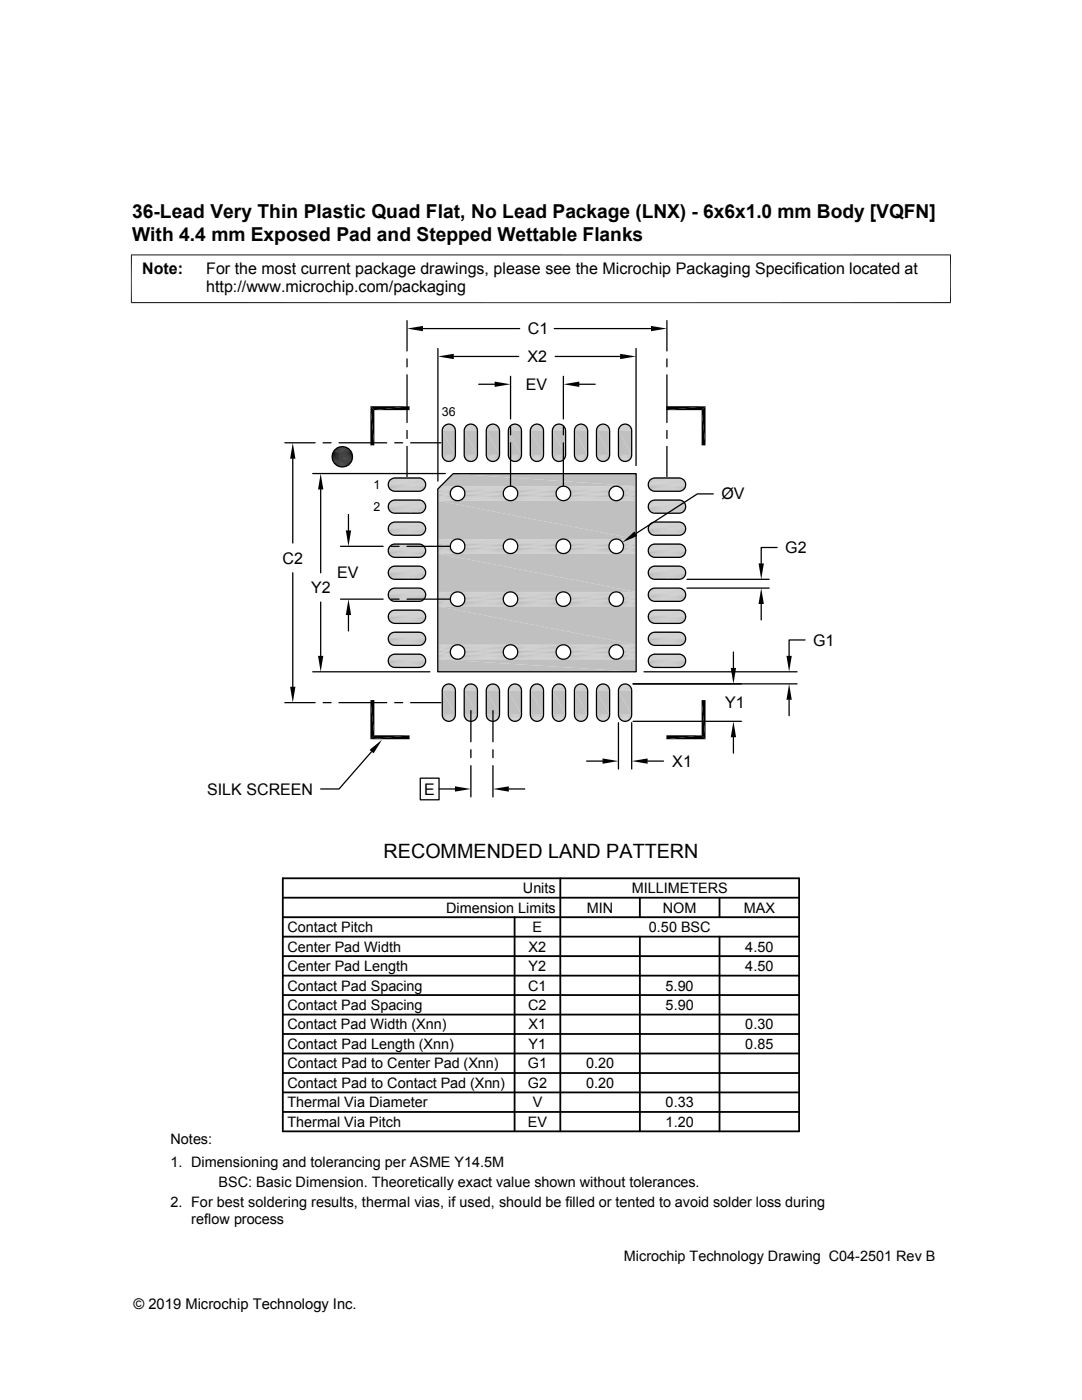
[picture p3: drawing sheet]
<svg xmlns="http://www.w3.org/2000/svg" width="216mm" height="279mm" viewBox="0 0 216 279" stroke-linecap="round" stroke-linejoin="round" font-family="sans-serif">
<defs><g id="words">
<text font-size="3.9" x="76.5" y="171.1">RECOMMENDED LAND PATTERN</text>
<g font-size="3.8">
<text x="26.4" y="43.5">36-Lead Very Thin Plastic Quad Flat, No Lead Package (LNX) - 6x6x1.0 mm Body [VQFN]</text>
<text x="26.4" y="48">With 4.4 mm Exposed Pad and Stepped Wettable Flanks</text>
</g>
<g font-size="3.2">
<text x="28.4" y="54.6">Note:</text>
<text x="41.1" y="58.3">http://www.microchip.com/packaging</text>
<text x="41.1" y="54.6">For the most current package drawings, please see the Microchip Packaging Specification located at</text>
<text x="105.3" y="66.7">C1</text>
<text x="104.9" y="77.8">EV</text>
<text x="105.3" y="72.3">X2</text>
<text x="144" y="99.7">ØV</text>
<text x="56.4" y="112.5">C2</text>
<text x="156.7" y="110.4">G2</text>
<text x="62.1" y="118.4">Y2</text>
<text x="67.3" y="115.4">EV</text>
<text x="162.2" y="128.8">G1</text>
<text x="144.7" y="141.4">Y1</text>
<text x="134.2" y="153">X1</text>
<text x="41.3" y="158.6">SILK SCREEN</text>
<text x="84.6" y="158.6">E</text>
</g>
<g font-size="2.9">
<text x="104.3" y="178.2">Units</text>
<text x="126" y="178.2">MILLIMETERS</text>
<text x="89" y="182.1">Dimension Limits</text>
<text x="117.1" y="182.1">MIN</text>
<text x="132.3" y="182.1">NOM</text>
<text x="148.4" y="182.1">MAX</text>
<text x="57.3" y="189.9">Center Pad Width</text>
<text x="57.3" y="186">Contact Pitch</text>
<text x="105.5" y="189.9">X2</text>
<text x="106.3" y="186">E</text>
<text x="129.5" y="186">0.50 BSC</text>
<text x="148.7" y="189.9">4.50</text>
<text x="57.3" y="193.8">Center Pad Length</text>
<text x="57.3" y="197.7">Contact Pad Spacing</text>
<text x="105.4" y="197.7">C1</text>
<text x="105.5" y="193.8">Y2</text>
<text x="132.8" y="197.7">5.90</text>
<text x="148.7" y="193.8">4.50</text>
<text x="57.3" y="201.6">Contact Pad Spacing</text>
<text x="105.4" y="201.6">C2</text>
<text x="132.8" y="201.6">5.90</text>
<text x="57.3" y="209.3">Contact Pad Length (Xnn)</text>
<text x="57.3" y="205.4">Contact Pad Width (Xnn)</text>
<text x="105.5" y="209.3">Y1</text>
<text x="105.5" y="205.4">X1</text>
<text x="148.7" y="209.3">0.85</text>
<text x="148.7" y="205.4">0.30</text>
<text x="57.3" y="213.2">Contact Pad to Center Pad (Xnn)</text>
<text x="105.3" y="213.2">G1</text>
<text x="116.9" y="213.2">0.20</text>
<text x="57.3" y="217.1">Contact Pad to Contact Pad (Xnn)</text>
<text x="57.3" y="221">Thermal Via Diameter</text>
<text x="105.3" y="217.1">G2</text>
<text x="106.3" y="221">V</text>
<text x="116.9" y="217.1">0.20</text>
<text x="132.8" y="221">0.33</text>
<text x="57.3" y="224.9">Thermal Via Pitch</text>
<text x="105.3" y="224.9">EV</text>
<text x="132.8" y="224.9">1.20</text>
<text x="34" y="228.3">Notes:</text>
<text x="34" y="232.9">1. Dimensioning and tolerancing per ASME Y14.5M</text>
<text x="43.6" y="236.9">BSC: Basic Dimension. Theoretically exact value shown without tolerances.</text>
<text x="34" y="241">2. For best soldering results, thermal vias, if used, should be filled or tented to avoid solder loss during</text>
<text x="38.1" y="244.3">reflow process</text>
<text x="124.5" y="251.7">Microchip Technology Drawing C04-2501 Rev B</text>
<text x="26.6" y="261.3">© 2019 Microchip Technology Inc.</text>
</g>
<g font-size="2.5">
<text x="88.2" y="83">36</text>
<text x="74.5" y="97.6">1</text>
<text x="74.5" y="102">2</text>
</g>
</g></defs>
<g fill="#c0c0c0">
<path d="M89.3 84.6h.5z"/>
<path d="M93.7 84.6h.5z"/>
<path d="M98.1 84.6h.5z"/>
<path d="M102.5 84.6h.5z"/>
<path d="M106.9 84.6h.4z"/>
<path d="M111.3 84.6h.5z"/>
<path d="M115.7 84.6h.5z"/>
<path d="M120.1 84.6h.5z"/>
<path d="M124.5 84.6h.4z"/>
<path d="M106.9 84.6l.5 .1z"/>
<path d="M124.3 84.7h.9z"/>
<path d="M124.5 84.6l.7 .1z"/>
<path d="M119.9 84.7h.9z"/>
<path d="M120.1 84.6l.7 .1z"/>
<path d="M115.5 84.7h.9z"/>
<path d="M115.7 84.6l.7 .1z"/>
<path d="M111.1 84.7h.9z"/>
<path d="M111.3 84.6l.7 .1z"/>
<path d="M106.7 84.7h.9z"/>
<path d="M106.9 84.7h.7z"/>
<path d="M102.3 84.7h.9z"/>
<path d="M102.5 84.6l.7 .1z"/>
<path d="M97.9 84.7h.9z"/>
<path d="M98.1 84.6l.7 .1z"/>
<path d="M93.5 84.7h.9z"/>
<path d="M93.7 84.6l.7 .1z"/>
<path d="M89.1 84.7h.9z"/>
<path d="M89.3 84.6l.7 .1z"/>
<path d="M106.6 84.7h1.1z"/>
<path d="M106.7 84.7h1z"/>
<path d="M124.1 84.8l.2-.1 1.1 .1z"/>
<path d="M124.3 84.7l1.1 .1z"/>
<path d="M119.7 84.8l.2-.1 1.1 .1z"/>
<path d="M119.9 84.7l1.1 .1z"/>
<path d="M115.3 84.8l.2-.1 1.1 .1z"/>
<path d="M115.5 84.7l1.1 .1z"/>
<path d="M110.9 84.8l.2-.1 1.1 .1z"/>
<path d="M111.1 84.7l1.1 .1z"/>
<path d="M106.5 84.8h1.3z"/>
<path d="M106.6 84.7l1.2 .1z"/>
<path d="M102.1 84.8l.2-.1 1.1 .1z"/>
<path d="M102.3 84.7l1.1 .1z"/>
<path d="M97.7 84.8l.2-.1 1.1 .1z"/>
<path d="M97.9 84.7l1.1 .1z"/>
<path d="M93.3 84.8l.2-.1 1.1 .1z"/>
<path d="M93.5 84.7l1.1 .1z"/>
<path d="M88.9 84.8l.2-.1 1.1 .1z"/>
<path d="M89.1 84.7l1.1 .1z"/>
<path d="M106.4 84.9h1.5z"/>
<path d="M106.5 84.8l1.4 .1z"/>
<path d="M123.9 84.9l.2-.1 1.5 .1z"/>
<path d="M124.1 84.8h1.3l.2 .1z"/>
<path d="M119.5 84.9l.2-.1 1.5 .1z"/>
<path d="M119.7 84.8h1.3l.2 .1z"/>
<path d="M115.1 84.9l.2-.1 1.5 .1z"/>
<path d="M115.3 84.8h1.3l.2 .1z"/>
<path d="M110.7 84.9l.2-.1 1.5 .1z"/>
<path d="M110.9 84.8h1.3l.2 .1z"/>
<path d="M106.3 84.9h1.7z"/>
<path d="M106.4 84.9h1.6z"/>
<path d="M101.9 84.9l.2-.1 1.5 .1z"/>
<path d="M102.1 84.8h1.3l.2 .1z"/>
<path d="M97.5 84.9l.2-.1 1.5 .1z"/>
<path d="M97.7 84.8h1.3l.2 .1z"/>
<path d="M93.1 84.9l.2-.1 1.5 .1z"/>
<path d="M93.3 84.8h1.3l.2 .1z"/>
<path d="M88.7 84.9l.2-.1 1.5 .1z"/>
<path d="M88.9 84.8h1.3l.2 .1z"/>
<path d="M106.3 84.9l1.8 .1h-1.9z"/>
<path d="M106.3 84.9l1.8 .1z"/>
</g>
<path d="M123.7 85h2" fill="none" stroke="#c0c0c0" stroke-width=".2"/>
<path d="M123.9 84.9h1.7l.1 .2z" fill="#c0c0c0"/>
<path d="M119.3 85h2" fill="none" stroke="#c0c0c0" stroke-width=".2"/>
<path d="M119.5 84.9h1.7l.1 .2z" fill="#c0c0c0"/>
<path d="M114.9 85h2" fill="none" stroke="#c0c0c0" stroke-width=".2"/>
<path d="M115.1 84.9h1.7l.1 .2z" fill="#c0c0c0"/>
<path d="M110.5 85h2" fill="none" stroke="#c0c0c0" stroke-width=".2"/>
<path d="M110.7 84.9h1.7l.1 .2z" fill="#c0c0c0"/>
<path d="M106.1 85.1h2" fill="none" stroke="#c0c0c0" stroke-width=".2"/>
<path d="M106.2 85l1.9 .1z" fill="#c0c0c0"/>
<path d="M101.7 85h2.1" fill="none" stroke="#c0c0c0" stroke-width=".2"/>
<path d="M101.9 84.9h1.7l.2 .2z" fill="#c0c0c0"/>
<path d="M97.3 85h2.1" fill="none" stroke="#c0c0c0" stroke-width=".2"/>
<path d="M97.5 84.9h1.7l.2 .2z" fill="#c0c0c0"/>
<path d="M92.9 85h2.1" fill="none" stroke="#c0c0c0" stroke-width=".2"/>
<path d="M93.1 84.9h1.7l.2 .2z" fill="#c0c0c0"/>
<path d="M88.5 85h2.1" fill="none" stroke="#c0c0c0" stroke-width=".2"/>
<path d="M88.7 84.9h1.7l.2 .2z" fill="#c0c0c0"/>
<g fill="none" stroke="#c0c0c0" stroke-width=".2">
<path d="M88.3 85.4h2.5M88.4 85.2h2.3M92.7 85.4h2.5M92.8 85.2h2.3M97.1 85.4h2.5M97.2 85.2h2.3M101.5 85.4h2.5M101.6 85.2h2.3M105.8 85.7h2.6M105.9 85.5h2.5M105.9 85.4h2.5M106 85.3h2.3"/>
<path d="M106 85.2h2.2M110.3 85.4h2.5M110.4 85.2h2.3M114.7 85.4h2.5M114.8 85.2h2.3M119.1 85.4h2.5M119.2 85.2h2.3M123.5 85.4h2.5M123.6 85.2h2.3"/>
</g>
<path d="M105.9 85.6h2.5" fill="none" stroke="#c0c0c0" stroke-width=".21"/>
<g fill="none" stroke="#c0c0c0" stroke-width=".23">
<path d="M88.2 85.8h2.7M88.2 85.6h2.6M92.6 85.8h2.7M92.6 85.6h2.6M97 85.8h2.7M97 85.6h2.7M101.4 85.8h2.7M101.5 85.6h2.5M105.8 85.8h2.7M110.2 85.8h2.7M110.2 85.6h2.6M114.6 85.8h2.7"/>
<path d="M114.6 85.6h2.6M119 85.8h2.6M119 85.6h2.6M123.4 85.8h2.6M123.4 85.6h2.6"/>
</g>
<g fill="#c0c0c0">
<path d="M123.4 86l2.6 4.8h-2.6z"/>
<path d="M123.4 86h2.6v4.8z"/>
<path d="M119 86l2.6 4.8h-2.6z"/>
<path d="M119 86h2.6v4.8z"/>
<path d="M114.6 86l2.7 4.8h-2.7z"/>
<path d="M114.6 86h2.7v4.8z"/>
<path d="M110.2 86l2.7 4.8h-2.7z"/>
<path d="M110.2 86h2.7v4.8z"/>
<path d="M105.8 86l2.7 4.8h-2.7z"/>
<path d="M105.8 86h2.7v4.8z"/>
<path d="M101.4 86l2.7 4.8h-2.7z"/>
<path d="M101.4 86h2.7v4.8z"/>
<path d="M97 86l2.7 4.8h-2.7z"/>
<path d="M97 86h2.7v4.8z"/>
<path d="M92.6 86l2.7 4.8h-2.7z"/>
<path d="M92.6 86h2.7v4.8z"/>
<path d="M88.2 86l2.7 4.8h-2.7z"/>
<path d="M88.2 86h2.7v4.8z"/>
</g>
<path d="M88.2 90.9h2.7M92.6 90.9h2.7M97 90.9h2.7M101.4 90.9h2.7M105.8 90.9h2.7M110.2 90.9h2.7M114.6 90.9h2.7M119 90.9h2.6M123.4 90.9h2.6" fill="none" stroke="#c0c0c0" stroke-width=".23"/>
<g fill="none" stroke="#c0c0c0" stroke-width=".2">
<path d="M88.4 91.5h2.3M92.8 91.5h2.3M97.2 91.5h2.3M101.6 91.5h2.3M105.8 91h2.6M105.9 91.1h2.5M105.9 91.3h2.5M105.9 91.4h2.5M106 91.5h2.3M106 91.6h2.2M110.4 91.5h2.3M114.8 91.5h2.3"/>
<path d="M119.2 91.5h2.3M123.6 91.5h2.3"/>
</g>
<g fill="none" stroke="#c0c0c0" stroke-width=".21">
<path d="M88.2 91.1h2.6M88.3 91.3h2.5M92.6 91.1h2.6M92.7 91.3h2.5M97 91.1h2.7M97.1 91.3h2.5M101.5 91.1h2.5M101.5 91.3h2.5M110.2 91.1h2.6M110.3 91.3h2.5M114.6 91.1h2.6M114.7 91.3h2.5"/>
<path d="M119 91.1h2.6M119.1 91.3h2.5M123.4 91.1h2.6M123.5 91.3h2.5"/>
</g>
<path d="M106.1 91.6l2 .1z" fill="#c0c0c0"/>
<path d="M106.1 91.7h2" fill="none" stroke="#c0c0c0" stroke-width=".2"/>
<path d="M123.7 91.6l1.9 .2h-1.7z" fill="#c0c0c0"/>
<path d="M123.7 91.7h2" fill="none" stroke="#c0c0c0" stroke-width=".2"/>
<path d="M119.3 91.6l1.9 .2h-1.7z" fill="#c0c0c0"/>
<path d="M119.3 91.7h2" fill="none" stroke="#c0c0c0" stroke-width=".2"/>
<path d="M114.9 91.6l1.9 .2h-1.7z" fill="#c0c0c0"/>
<path d="M114.9 91.7h2" fill="none" stroke="#c0c0c0" stroke-width=".2"/>
<path d="M110.5 91.6l1.9 .2h-1.7z" fill="#c0c0c0"/>
<path d="M110.5 91.7h2" fill="none" stroke="#c0c0c0" stroke-width=".2"/>
<g fill="#c0c0c0">
<path d="M106.2 91.7l1.8 .1z"/>
<path d="M106.2 91.7h1.9z"/>
<path d="M101.7 91.6l1.9 .2h-1.7z"/>
</g>
<path d="M101.7 91.7h2.1" fill="none" stroke="#c0c0c0" stroke-width=".2"/>
<path d="M97.3 91.6l1.9 .2h-1.7z" fill="#c0c0c0"/>
<path d="M97.3 91.7h2.1" fill="none" stroke="#c0c0c0" stroke-width=".2"/>
<path d="M92.9 91.6l1.9 .2h-1.7z" fill="#c0c0c0"/>
<path d="M92.9 91.7h2.1" fill="none" stroke="#c0c0c0" stroke-width=".2"/>
<path d="M88.5 91.6l1.9 .2h-1.7z" fill="#c0c0c0"/>
<path d="M88.5 91.7h2.1" fill="none" stroke="#c0c0c0" stroke-width=".2"/>
<g fill="#c0c0c0">
<path d="M106.3 91.8l1.6 .1z"/>
<path d="M106.3 91.8h1.7z"/>
<path d="M123.9 91.8l1.5 .1h-1.3z"/>
<path d="M123.9 91.8h1.7l-.2 .1z"/>
<path d="M119.5 91.8l1.5 .1h-1.3z"/>
<path d="M119.5 91.8h1.7l-.2 .1z"/>
<path d="M115.1 91.8l1.5 .1h-1.3z"/>
<path d="M115.1 91.8h1.7l-.2 .1z"/>
<path d="M110.7 91.8l1.5 .1h-1.3z"/>
<path d="M110.7 91.8h1.7l-.2 .1z"/>
<path d="M106.4 91.9h1.4z"/>
<path d="M106.4 91.9h1.5z"/>
<path d="M101.9 91.8l1.5 .1h-1.3z"/>
<path d="M101.9 91.8h1.7l-.2 .1z"/>
<path d="M97.5 91.8l1.5 .1h-1.3z"/>
<path d="M97.5 91.8h1.7l-.2 .1z"/>
<path d="M93.1 91.8l1.5 .1h-1.3z"/>
<path d="M93.1 91.8h1.7l-.2 .1z"/>
<path d="M88.7 91.8l1.5 .1h-1.3z"/>
<path d="M88.7 91.8h1.7l-.2 .1z"/>
<path d="M106.5 91.9l1.2 .1z"/>
<path d="M106.5 91.9h1.3z"/>
<path d="M124.1 91.9l1.1 .1z"/>
<path d="M124.1 91.9h1.3l-.2 .1z"/>
<path d="M119.7 91.9l1.1 .1z"/>
<path d="M119.7 91.9h1.3l-.2 .1z"/>
<path d="M115.3 91.9l1.1 .1z"/>
<path d="M115.3 91.9h1.3l-.2 .1z"/>
<path d="M110.9 91.9l1.1 .1z"/>
<path d="M110.9 91.9h1.3l-.2 .1z"/>
<path d="M106.6 92h1z"/>
<path d="M106.6 92h1.1z"/>
<path d="M102.1 91.9l1.1 .1z"/>
<path d="M102.1 91.9h1.3l-.2 .1z"/>
<path d="M97.7 91.9l1.1 .1z"/>
<path d="M97.7 91.9h1.3l-.2 .1z"/>
<path d="M93.3 91.9l1.1 .1z"/>
<path d="M93.3 91.9h1.3l-.2 .1z"/>
<path d="M88.9 91.9l1.1 .1z"/>
<path d="M88.9 91.9h1.3l-.2 .1z"/>
<path d="M106.7 92l.7 .1z"/>
<path d="M106.7 92h.9z"/>
<path d="M89.3 92.1h.5z"/>
<path d="M93.7 92.1h.5z"/>
<path d="M98.1 92.1h.5z"/>
<path d="M102.5 92.1h.5z"/>
<path d="M106.9 92.1h.4z"/>
<path d="M111.3 92.1h.5z"/>
<path d="M115.7 92.1h.5z"/>
<path d="M120.1 92.1h.5z"/>
<path d="M124.5 92.1h.4z"/>
<path d="M124.3 92l.6 .1z"/>
<path d="M124.3 92h.9z"/>
<path d="M119.9 92l.7 .1z"/>
<path d="M119.9 92h.9z"/>
<path d="M115.5 92l.7 .1z"/>
<path d="M115.5 92h.9z"/>
<path d="M111.1 92l.7 .1z"/>
<path d="M111.1 92h.9z"/>
<path d="M106.9 92.1h.5z"/>
<path d="M102.3 92l.7 .1z"/>
<path d="M102.3 92h.9z"/>
<path d="M97.9 92l.7 .1z"/>
<path d="M97.9 92h.9z"/>
<path d="M93.5 92l.7 .1z"/>
<path d="M93.5 92h.9z"/>
<path d="M89.1 92l.7 .1z"/>
<path d="M89.1 92h.9z"/>
</g>
<g fill="none" stroke="#c0c0c0" stroke-width=".2">
<path d="M77.5 96.4h7.4M77.5 96.5h7.4M77.6 96.2h7.3M77.6 96.1h7.2M77.6 96h7.2M77.6 97.5h7.2M77.7 95.9h7M77.8 97.7h6.8M77.8 95.8h6.8M77.9 95.7h6.6M77.9 97.8h6.6M78 95.6h6.3"/>
<path d="M78 100h6.3M78.1 95.5h6.2M78.1 99.9h6.2M78.1 97.9h6.2M78.3 95.5h5.8M78.3 98h5.8M78.3 99.9h5.8M78.5 99.8h5.4M78.5 98h5.3M129.4 96.4h7.4M129.4 96.5h7.4M129.4 96.2h7.3"/>
<path d="M129.5 96.1h7.2M129.5 96h7.2M129.5 97.5h7.2M129.6 95.9h7M129.6 97.7h6.9M129.7 95.8h6.8M129.7 95.7h6.7M129.8 95.7h6.6M129.8 97.8h6.6M129.9 95.6h6.3M129.9 100h6.3M130 97.9h6.2"/>
<path d="M130 95.5h6.2M130 99.9h6.2M130.2 95.5h5.8M130.2 98h5.8M130.2 99.9h5.8M130.4 99.8h5.3M130.4 98h5.3M77.5 100.8h7.4M77.5 109.5h7.4M77.5 114h7.4M77.5 118.3h7.4M77.5 100.9h7.4"/>
<path d="M77.5 105.3h7.4M77.5 109.7h7.4M77.5 114.1h7.4M77.5 118.4h7.4M77.6 100.6h7.3M77.6 105h7.3M77.6 109.4h7.3M77.6 113.8h7.3M77.6 118.2h7.3M77.6 100.5h7.2M77.6 104.9h7.2M77.6 109.3h7.2"/>
<path d="M77.6 113.7h7.2M77.6 118.1h7.2M77.6 100.4h7.2M77.6 104.8h7.2M77.6 109.2h7.2M77.6 113.6h7.2M77.6 118h7.2M77.6 101.9h7.2M77.6 106.3h7.2M77.6 110.7h7.2M77.6 115.1h7.2M77.6 119.5h7.2"/>
<path d="M77.7 100.3h7M77.7 104.7h7M77.7 109.1h7M77.7 113.5h7M77.7 117.9h7M77.8 102h6.8M77.8 106.4h6.8M77.8 110.8h6.8M77.8 115.2h6.8M77.8 119.6h6.8M77.8 100.2h6.8M77.8 104.6h6.8"/>
<path d="M77.8 109h6.8M77.8 113.4h6.8M77.8 117.8h6.8M77.9 100.1h6.6M77.9 104.5h6.6M77.9 108.9h6.6M77.9 113.3h6.6M77.9 117.7h6.6M77.9 102.2h6.6M77.9 106.6h6.6M77.9 111h6.6M77.9 115.4h6.6"/>
<path d="M77.9 119.8h6.6M77.9 113.2h6.6M77.9 117.6h6.6M78 104.4h6.3M78 108.8h6.3M78 113.2h6.3M78 117.6h6.3M78.1 104.3h6.2M78.1 108.7h6.2M78.1 113.1h6.2M78.1 117.5h6.2M78.1 102.3h6.2"/>
<path d="M78.1 106.7h6.2M78.1 111.1h6.2M78.1 115.5h6.2M78.1 119.9h6.2M78.3 104.3h5.8M78.3 113.1h5.8M78.3 117.5h5.8M78.3 102.4h5.8M78.3 106.8h5.8M78.3 111.2h5.8M78.3 115.6h5.8M78.3 120h5.8"/>
<path d="M78.3 108.6h5.8M78.3 117.4h5.8M78.5 104.2h5.4M78.5 108.6h5.4M78.5 113h5.4M78.5 117.4h5.4M78.5 102.4h5.3M78.5 106.8h5.3M78.5 111.2h5.3M129.4 100.8h7.4M129.4 109.5h7.4M129.4 114h7.4"/>
<path d="M129.4 118.3h7.4M129.4 100.9h7.4M129.4 105.3h7.4M129.4 109.7h7.4M129.4 114.1h7.4M129.4 118.4h7.4M129.4 100.6h7.3M129.4 105h7.3M129.4 109.4h7.3M129.4 113.8h7.3M129.4 118.2h7.3M129.5 100.5h7.2"/>
<path d="M129.5 104.9h7.2M129.5 109.3h7.2M129.5 113.7h7.2M129.5 118.1h7.2M129.5 100.4h7.2M129.5 104.8h7.2M129.5 109.2h7.2M129.5 113.6h7.2M129.5 118h7.2M129.5 101.9h7.2M129.5 106.3h7.2M129.5 110.7h7.2"/>
<path d="M129.5 115.1h7.2M129.5 119.5h7.2M129.6 100.3h7M129.6 104.7h7M129.6 109.1h7M129.6 113.5h7M129.6 117.9h7M129.6 102h6.9M129.6 106.4h6.9M129.6 110.8h6.9M129.6 115.2h6.9M129.6 119.6h6.9"/>
<path d="M129.7 100.2h6.8M129.7 104.6h6.8M129.7 109h6.8M129.7 113.4h6.8M129.7 117.8h6.8M129.7 100.1h6.7M129.7 104.5h6.7M129.7 108.9h6.7M129.7 113.3h6.7M129.7 117.7h6.7M129.8 100.1h6.6M129.8 104.5h6.6"/>
<path d="M129.8 108.9h6.6M129.8 113.2h6.6M129.8 117.6h6.6M129.8 102.2h6.6M129.8 106.6h6.6M129.8 111h6.6M129.8 115.4h6.6M129.8 119.8h6.6M129.9 104.4h6.3M129.9 108.8h6.3M129.9 113.2h6.3M129.9 117.6h6.3"/>
<path d="M130 102.3h6.2M130 106.7h6.2M130 111.1h6.2M130 115.5h6.2M130 119.9h6.2M130 104.3h6.2M130 108.7h6.2M130 113.1h6.2M130 117.5h6.2M130.2 104.3h5.8M130.2 113.1h5.8M130.2 117.5h5.8"/>
<path d="M130.2 102.4h5.8M130.2 106.8h5.8M130.2 111.2h5.8M130.2 115.6h5.8M130.2 120h5.8M130.2 108.6h5.8M130.2 117.4h5.8M130.4 104.2h5.3M130.4 108.6h5.3M130.4 113h5.3M130.4 117.4h5.3M130.4 102.4h5.3"/>
<path d="M130.4 106.8h5.3M130.4 111.2h5.3M77.5 122.7h7.4M77.5 127.1h7.4M77.5 131.5h7.4M77.5 122.8h7.4M77.5 127.2h7.4M77.5 131.6h7.4M77.5 123.6h7.4M77.6 122.6h7.3M77.6 127h7.3M77.6 131.4h7.3"/>
<path d="M77.6 122.5h7.2M77.6 126.9h7.2M77.6 131.3h7.2M77.6 122.4h7.2M77.6 126.8h7.2M77.6 131.2h7.2M77.6 123.8h7.2M77.6 128.2h7.2M77.6 132.6h7.2M77.7 122.3h7M77.7 126.7h7M77.7 131.1h7"/>
<path d="M77.8 124h6.8M77.8 128.4h6.8M77.8 132.8h6.8M77.8 122.2h6.8M77.8 126.6h6.8M77.8 131h6.8M77.9 122.1h6.6M77.9 126.5h6.6M77.9 130.9h6.6M77.9 124.2h6.6M77.9 128.6h6.6M77.9 132.9h6.6"/>
<path d="M77.9 122h6.6M77.9 126.4h6.6M77.9 130.8h6.6M78 122h6.3M78 126.4h6.3M78 130.8h6.3M78.1 121.9h6.2M78.1 126.3h6.2M78.1 130.7h6.2M78.1 124.3h6.2M78.1 128.7h6.2M78.1 133.1h6.2"/>
<path d="M78.3 121.9h5.8M78.3 126.2h5.8M78.3 130.7h5.8M78.3 124.4h5.8M78.3 128.7h5.8M78.3 133.1h5.8M78.3 121.8h5.8M78.3 130.6h5.8M78.5 120h5.3M78.5 124.4h5.3M78.5 128.8h5.3M78.5 133.2h5.3"/>
<path d="M78.6 121.8h5.2M78.6 130.6h5.2M129.4 122.7h7.4M129.4 127.1h7.4M129.4 131.5h7.4M129.4 122.8h7.4M129.4 127.2h7.4M129.4 131.6h7.4M129.4 122.6h7.3M129.4 127h7.3M129.4 131.4h7.3M129.4 123.6h7.3"/>
<path d="M129.5 122.5h7.2M129.5 126.9h7.2M129.5 131.3h7.2M129.5 122.4h7.2M129.5 126.8h7.2M129.5 131.2h7.2M129.5 123.8h7.2M129.5 128.2h7.2M129.5 132.6h7.2M129.6 122.3h7M129.6 126.7h7M129.6 131.1h7"/>
<path d="M129.6 124h6.9M129.6 128.4h6.9M129.6 132.8h6.9M129.7 122.2h6.8M129.7 126.6h6.8M129.7 131h6.8M129.7 122.1h6.7M129.7 126.5h6.7M129.7 130.9h6.7M129.8 122h6.6M129.8 126.4h6.6M129.8 130.8h6.6"/>
<path d="M129.8 124.2h6.6M129.8 128.6h6.6M129.8 132.9h6.6M129.9 122h6.3M129.9 126.4h6.3M129.9 130.8h6.3M130 124.3h6.2M130 128.7h6.2M130 133.1h6.2M130 121.9h6.2M130 126.3h6.2M130 130.7h6.2"/>
<path d="M130.2 121.9h5.8M130.2 126.2h5.8M130.2 130.7h5.8M130.2 124.4h5.8M130.2 128.7h5.8M130.2 133.1h5.8M130.2 121.8h5.8M130.2 130.6h5.8M130.4 120h5.3M130.4 124.4h5.3M130.4 128.8h5.3M130.4 133.2h5.3"/>
<path d="M130.5 121.8h5.2M130.5 130.6h5.2"/>
</g>
<g fill="none" stroke="#c0c0c0" stroke-width=".21">
<path d="M77.5 96.6h7.4M77.5 97.3h7.4M129.3 96.6h7.5M129.4 97.3h7.3M77.5 109.8h7.4M77.5 118.8h7.4M77.5 105.2h7.4M77.5 101.5h7.4M77.5 105.9h7.4M77.5 114.6h7.4M77.5 101.7h7.4M77.5 106.1h7.4"/>
<path d="M77.5 110.5h7.4M77.5 114.9h7.4M77.5 119.3h7.4M129.3 109.8h7.5M129.3 118.8h7.5M129.4 105.2h7.4M129.4 101.5h7.4M129.4 105.9h7.4M129.4 114.6h7.4M129.4 101.7h7.3M129.4 106.1h7.3M129.4 110.5h7.3"/>
<path d="M129.4 114.9h7.3M129.4 119.3h7.3M77.5 132h7.4M77.5 127.8h7.4M77.5 128h7.4M77.5 132.4h7.4M129.3 132h7.5M129.4 127.8h7.4M129.4 128h7.3M129.4 132.4h7.3"/>
</g>
<g fill="none" stroke="#c0c0c0" stroke-width=".23">
<path d="M77.5 96.8h7.4M77.5 97.1h7.4M129.3 96.8h7.5M129.4 97.1h7.4M77.5 101h7.4M77.5 105.4h7.4M77.5 114.2h7.4M77.5 118.6h7.4M77.5 101.2h7.4M77.5 105.6h7.4M77.5 110h7.4M77.5 114.4h7.4"/>
<path d="M77.5 110.2h7.4M77.5 119h7.4M129.3 101h7.5M129.3 105.4h7.5M129.3 114.2h7.5M129.3 118.6h7.5M129.3 101.2h7.5M129.3 105.6h7.5M129.3 110h7.5M129.3 114.4h7.5M129.4 110.2h7.4M129.4 119h7.4"/>
<path d="M77.5 123h7.4M77.5 127.4h7.4M77.5 131.8h7.4M77.5 123.2h7.4M77.5 127.6h7.4M77.5 123.4h7.4M77.5 132.2h7.4M129.3 123h7.5M129.3 127.4h7.5M129.3 131.8h7.5M129.3 123.2h7.5M129.3 127.6h7.5"/>
<path d="M129.4 123.4h7.4M129.4 132.2h7.4"/>
</g>
<g fill="#c0c0c0">
<path d="M89.3 136.5h.4z"/>
<path d="M93.7 136.5h.4z"/>
<path d="M98.1 136.5h.5z"/>
<path d="M102.5 136.5h.5z"/>
<path d="M106.9 136.5h.4z"/>
<path d="M111.3 136.5h.4z"/>
<path d="M115.7 136.5h.4z"/>
<path d="M120.1 136.5h.4z"/>
<path d="M124.5 136.5h.4z"/>
<path d="M124.5 136.5h.5z"/>
<path d="M120.1 136.5h.5z"/>
<path d="M115.7 136.5h.5z"/>
<path d="M111.3 136.5h.5z"/>
<path d="M106.9 136.5h.5z"/>
<path d="M93.7 136.5h.5z"/>
<path d="M89.3 136.5h.5z"/>
<path d="M124.3 136.6h.9z"/>
<path d="M124.5 136.5l.7 .1z"/>
<path d="M119.9 136.6h.9z"/>
<path d="M120.1 136.5l.7 .1z"/>
<path d="M115.5 136.6h.9z"/>
<path d="M115.7 136.5l.7 .1z"/>
<path d="M111.1 136.6h.9z"/>
<path d="M111.3 136.5l.7 .1z"/>
<path d="M106.7 136.6h.9z"/>
<path d="M106.9 136.5l.7 .1z"/>
<path d="M102.3 136.6h.9z"/>
<path d="M102.5 136.5l.7 .1z"/>
<path d="M97.9 136.6h.9z"/>
<path d="M98.1 136.5l.7 .1z"/>
<path d="M93.5 136.6h.9z"/>
<path d="M93.7 136.5l.7 .1z"/>
<path d="M89.1 136.6h.9z"/>
<path d="M89.3 136.5l.7 .1z"/>
<path d="M124.2 136.6h1z"/>
<path d="M119.8 136.6h1z"/>
<path d="M115.4 136.6h1z"/>
<path d="M111 136.6h1z"/>
<path d="M106.6 136.6h1.1z"/>
<path d="M106.7 136.6h1z"/>
<path d="M102.3 136.6h1z"/>
<path d="M89 136.6h1.1z"/>
<path d="M89.1 136.6h1z"/>
<path d="M124.1 136.7h1.3z"/>
<path d="M124.2 136.6l1.2 .1z"/>
<path d="M119.7 136.7h1.3z"/>
<path d="M119.8 136.6l1.2 .1z"/>
<path d="M115.3 136.7h1.3z"/>
<path d="M115.4 136.6l1.2 .1z"/>
<path d="M110.9 136.7h1.3z"/>
<path d="M111 136.6l1.2 .1z"/>
<path d="M106.5 136.7h1.3z"/>
<path d="M106.6 136.6l1.2 .1z"/>
<path d="M102.1 136.7h1.3z"/>
<path d="M102.3 136.6l1.1 .1z"/>
<path d="M97.7 136.7h1.3z"/>
<path d="M97.9 136.6l1.1 .1z"/>
<path d="M93.3 136.7h1.3z"/>
<path d="M93.5 136.6l1.1 .1z"/>
<path d="M88.9 136.7h1.3z"/>
<path d="M89 136.6l1.2 .1z"/>
<path d="M124 136.7h1.5z"/>
<path d="M124.1 136.7h1.4z"/>
<path d="M119.6 136.7h1.5z"/>
<path d="M119.7 136.7h1.4z"/>
<path d="M115.2 136.7h1.5z"/>
<path d="M115.3 136.7h1.4z"/>
<path d="M110.8 136.7h1.5z"/>
<path d="M110.9 136.7h1.4z"/>
<path d="M106.4 136.7h1.5z"/>
<path d="M106.5 136.7h1.4z"/>
<path d="M102 136.7h1.5z"/>
<path d="M102.1 136.7h1.4z"/>
<path d="M97.6 136.7h1.5z"/>
<path d="M97.7 136.7h1.4z"/>
<path d="M93.2 136.7h1.5z"/>
<path d="M93.3 136.7h1.4z"/>
<path d="M88.8 136.7h1.5z"/>
<path d="M88.9 136.7h1.4z"/>
<path d="M123.9 136.8h1.7z"/>
<path d="M124 136.7l1.6 .1z"/>
<path d="M119.5 136.8h1.7z"/>
<path d="M119.6 136.7l1.6 .1z"/>
<path d="M115.1 136.8h1.7z"/>
<path d="M115.2 136.7l1.6 .1z"/>
<path d="M110.7 136.8h1.7z"/>
<path d="M110.8 136.7l1.6 .1z"/>
<path d="M106.3 136.8h1.7z"/>
<path d="M106.4 136.7l1.6 .1z"/>
<path d="M101.9 136.8h1.7z"/>
<path d="M102 136.7l1.6 .1z"/>
<path d="M97.5 136.8h1.7z"/>
<path d="M97.6 136.7l1.6 .1z"/>
<path d="M93.1 136.8h1.7z"/>
<path d="M93.2 136.7l1.6 .1z"/>
<path d="M88.7 136.8h1.7z"/>
<path d="M88.8 136.7l1.6 .1z"/>
<path d="M123.9 136.8l1.8 .1h-1.9z"/>
<path d="M123.9 136.8l1.8 .1z"/>
<path d="M119.5 136.8l1.8 .1h-1.9z"/>
<path d="M119.5 136.8l1.8 .1z"/>
<path d="M115.1 136.8l1.8 .1h-1.9z"/>
<path d="M115.1 136.8l1.8 .1z"/>
<path d="M110.7 136.8l1.8 .1h-1.9z"/>
<path d="M110.7 136.8l1.8 .1z"/>
<path d="M106.3 136.8l1.8 .1h-1.9z"/>
<path d="M106.3 136.8l1.8 .1z"/>
<path d="M101.9 136.8l1.8 .1h-1.9z"/>
<path d="M101.9 136.8l1.8 .1z"/>
<path d="M97.5 136.8l1.8 .1h-1.9z"/>
<path d="M97.5 136.8l1.8 .1z"/>
<path d="M93.1 136.8l1.8 .1h-1.9z"/>
<path d="M93.1 136.8l1.8 .1z"/>
<path d="M88.7 136.8l1.8 .1h-1.9z"/>
<path d="M88.7 136.8l1.8 .1z"/>
</g>
<path d="M123.7 136.9h2" fill="none" stroke="#c0c0c0" stroke-width=".2"/>
<path d="M123.8 136.9l1.9 .1z" fill="#c0c0c0"/>
<path d="M119.3 136.9h2" fill="none" stroke="#c0c0c0" stroke-width=".2"/>
<path d="M119.4 136.9l1.9 .1z" fill="#c0c0c0"/>
<path d="M114.9 136.9h2" fill="none" stroke="#c0c0c0" stroke-width=".2"/>
<path d="M115 136.9l1.9 .1z" fill="#c0c0c0"/>
<path d="M110.5 136.9h2" fill="none" stroke="#c0c0c0" stroke-width=".2"/>
<path d="M110.6 136.9l1.9 .1z" fill="#c0c0c0"/>
<path d="M106.1 136.9h2" fill="none" stroke="#c0c0c0" stroke-width=".2"/>
<path d="M106.2 136.9l1.9 .1z" fill="#c0c0c0"/>
<path d="M101.7 136.9h2" fill="none" stroke="#c0c0c0" stroke-width=".2"/>
<path d="M101.8 136.9l1.9 .1z" fill="#c0c0c0"/>
<path d="M97.3 136.9h2.1" fill="none" stroke="#c0c0c0" stroke-width=".2"/>
<path d="M97.4 136.9l2 .1z" fill="#c0c0c0"/>
<path d="M92.9 136.9h2.1" fill="none" stroke="#c0c0c0" stroke-width=".2"/>
<path d="M93 136.9l2 .1z" fill="#c0c0c0"/>
<path d="M88.5 136.9h2.1" fill="none" stroke="#c0c0c0" stroke-width=".2"/>
<path d="M88.6 136.9l2 .1z" fill="#c0c0c0"/>
<g fill="none" stroke="#c0c0c0" stroke-width=".2">
<path d="M88.2 137.6h2.6M88.3 137.5h2.5M88.3 137.3h2.5M88.3 137.2h2.5M88.4 137.1h2.3M88.5 137h2.2M92.6 137.6h2.6M92.7 137.5h2.5M92.7 137.3h2.5M92.7 137.2h2.5M92.8 137.1h2.3M92.9 137h2.1"/>
<path d="M97 137.5h2.6M97 137.6h2.7M97.1 137.3h2.5M97.1 137.2h2.5M97.2 137.1h2.3M97.3 137h2.1M101.5 137.6h2.5M101.5 137.5h2.5M101.5 137.3h2.5M101.5 137.2h2.5M101.6 137.1h2.3M101.6 137h2.2"/>
<path d="M105.8 137.6h2.6M105.9 137.5h2.5M105.9 137.3h2.5M105.9 137.2h2.5M106 137.1h2.3M106 137h2.2M110.2 137.5h2.6M110.2 137.6h2.6M110.3 137.3h2.5M110.3 137.2h2.5M110.4 137.1h2.3M110.4 137h2.2"/>
<path d="M114.6 137.6h2.6M114.6 137.5h2.6M114.7 137.3h2.5M114.7 137.2h2.5M114.8 137.1h2.3M114.9 137h2.1M119 137.5h2.6M119 137.6h2.6M119.1 137.3h2.5M119.1 137.2h2.4M119.2 137.1h2.3M119.2 137h2.2"/>
<path d="M123.4 137.6h2.6M123.4 137.5h2.6M123.5 137.3h2.5M123.5 137.2h2.4M123.6 137.1h2.3M123.6 137h2.2"/>
</g>
<path d="M88.2 137.7h2.7M92.6 137.7h2.7M97 137.7h2.7M101.4 137.7h2.7M105.8 137.7h2.7M110.2 137.7h2.7M114.6 137.7h2.7M119 137.7h2.6M123.4 137.7h2.6" fill="none" stroke="#c0c0c0" stroke-width=".23"/>
<g fill="#c0c0c0">
<path d="M123.4 137.8l2.6 4.8h-2.6z"/>
<path d="M123.4 137.8h2.6v4.8z"/>
<path d="M119 137.8l2.6 4.8h-2.6z"/>
<path d="M119 137.8h2.6v4.8z"/>
<path d="M114.6 137.8l2.7 4.8h-2.7z"/>
<path d="M114.6 137.8h2.7v4.8z"/>
<path d="M110.2 137.8l2.7 4.8h-2.7z"/>
<path d="M110.2 137.8h2.7v4.8z"/>
<path d="M105.8 137.8l2.7 4.8h-2.7z"/>
<path d="M105.8 137.8h2.7v4.8z"/>
<path d="M101.4 137.8l2.7 4.8h-2.7z"/>
<path d="M101.4 137.8h2.7v4.8z"/>
<path d="M97 137.8l2.7 4.8h-2.7z"/>
<path d="M97 137.8h2.7v4.8z"/>
<path d="M92.6 137.8l2.7 4.8h-2.7z"/>
<path d="M92.6 137.8h2.7v4.8z"/>
<path d="M88.2 137.8l2.7 4.8h-2.7z"/>
<path d="M88.2 137.8h2.7v4.8z"/>
</g>
<path d="M88.2 142.8h2.7M92.6 142.8h2.7M97 142.8h2.7M101.4 142.8h2.7M105.8 142.8h2.7M110.2 142.8h2.7M114.6 142.8h2.7M119 142.8h2.6M123.4 142.8h2.6" fill="none" stroke="#c0c0c0" stroke-width=".23"/>
<g fill="none" stroke="#c0c0c0" stroke-width=".2">
<path d="M88.3 142.9h2.5M88.3 143.1h2.5M88.3 143.2h2.5M88.4 143.3h2.3M88.5 143.4h2.1M92.6 142.9h2.6M92.7 143.1h2.5M92.7 143.2h2.5M92.8 143.3h2.3M92.9 143.4h2.1M97 142.9h2.7M97.1 143.1h2.5"/>
<path d="M97.1 143.2h2.5M97.2 143.3h2.3M97.2 143.4h2.2M101.5 142.9h2.5M101.5 143.1h2.5M101.5 143.2h2.4M101.6 143.3h2.3M101.6 143.4h2.2M105.8 142.9h2.6M105.9 143.1h2.5M105.9 143.2h2.5M106 143.3h2.3"/>
<path d="M106 143.4h2.2M110.2 142.9h2.6M110.3 143.1h2.5M110.3 143.2h2.5M110.4 143.3h2.3M110.4 143.4h2.2M114.6 142.9h2.6M114.7 143.1h2.5M114.7 143.2h2.5M114.8 143.3h2.3M114.8 143.4h2.2M119 142.9h2.6"/>
<path d="M119.1 143.1h2.5M119.1 143.2h2.4M119.2 143.3h2.3M119.2 143.4h2.2M123.4 142.9h2.6M123.5 143.1h2.5M123.5 143.2h2.4M123.6 143.3h2.3M123.6 143.4h2.2"/>
</g>
<path d="M88.3 143h2.5M92.6 143h2.6M97 143h2.6M101.5 143h2.5M105.9 143h2.5M110.2 143h2.6M114.6 143h2.6M119 143h2.6M123.4 143h2.6" fill="none" stroke="#c0c0c0" stroke-width=".21"/>
<path d="M123.7 143.5l1.9 .1z" fill="#c0c0c0"/>
<path d="M123.7 143.5h2" fill="none" stroke="#c0c0c0" stroke-width=".2"/>
<path d="M119.3 143.5l2 .1z" fill="#c0c0c0"/>
<path d="M119.3 143.5h2" fill="none" stroke="#c0c0c0" stroke-width=".2"/>
<path d="M114.9 143.5l2 .1z" fill="#c0c0c0"/>
<path d="M114.9 143.5h2" fill="none" stroke="#c0c0c0" stroke-width=".2"/>
<path d="M110.5 143.5l2 .1z" fill="#c0c0c0"/>
<path d="M110.5 143.5h2" fill="none" stroke="#c0c0c0" stroke-width=".2"/>
<path d="M106.1 143.5l2 .1z" fill="#c0c0c0"/>
<path d="M106.1 143.5h2" fill="none" stroke="#c0c0c0" stroke-width=".2"/>
<path d="M101.7 143.5l2 .1z" fill="#c0c0c0"/>
<path d="M101.7 143.5h2.1" fill="none" stroke="#c0c0c0" stroke-width=".2"/>
<path d="M97.3 143.5l2 .1z" fill="#c0c0c0"/>
<path d="M97.3 143.5h2.1" fill="none" stroke="#c0c0c0" stroke-width=".2"/>
<path d="M92.9 143.5l2 .1z" fill="#c0c0c0"/>
<path d="M92.9 143.5h2.1" fill="none" stroke="#c0c0c0" stroke-width=".2"/>
<path d="M88.5 143.5l2 .1z" fill="#c0c0c0"/>
<path d="M88.5 143.5h2.1" fill="none" stroke="#c0c0c0" stroke-width=".2"/>
<g fill="#c0c0c0">
<path d="M123.8 143.6l1.8 .1z"/>
<path d="M123.8 143.6h1.8z"/>
<path d="M119.4 143.6l1.8 .1z"/>
<path d="M119.4 143.6h1.9z"/>
<path d="M115 143.6l1.8 .1z"/>
<path d="M115 143.6h1.9z"/>
<path d="M110.6 143.6l1.8 .1z"/>
<path d="M110.6 143.6h1.9z"/>
<path d="M106.2 143.6l1.8 .1z"/>
<path d="M106.2 143.6h1.9z"/>
<path d="M101.8 143.6l1.8 .1z"/>
<path d="M101.8 143.6h1.9z"/>
<path d="M97.4 143.6l1.8 .1z"/>
<path d="M97.4 143.6h1.9z"/>
<path d="M93 143.6l1.8 .1z"/>
<path d="M93 143.6h1.9z"/>
<path d="M88.6 143.6l1.8 .1z"/>
<path d="M88.6 143.6h1.9z"/>
<path d="M123.9 143.7h1.6z"/>
<path d="M123.9 143.7h1.7z"/>
<path d="M119.5 143.7h1.6z"/>
<path d="M119.5 143.7h1.7z"/>
<path d="M115.1 143.7h1.5z"/>
<path d="M115.1 143.7h1.7z"/>
<path d="M110.7 143.7h1.6z"/>
<path d="M110.7 143.7h1.7z"/>
<path d="M106.3 143.7h1.6z"/>
<path d="M106.3 143.7h1.7z"/>
<path d="M101.9 143.7h1.6z"/>
<path d="M101.9 143.7h1.7z"/>
<path d="M97.5 143.7h1.6z"/>
<path d="M97.5 143.7h1.7z"/>
<path d="M93.1 143.7h1.6z"/>
<path d="M93.1 143.7h1.7z"/>
<path d="M88.7 143.7h1.6z"/>
<path d="M88.7 143.7h1.7z"/>
<path d="M124 143.7l1.4 .1z"/>
<path d="M124 143.7h1.5z"/>
<path d="M119.6 143.7l1.4 .1z"/>
<path d="M119.6 143.7h1.5z"/>
<path d="M115.2 143.7l1.4 .1z"/>
<path d="M115.2 143.7h1.4z"/>
<path d="M110.8 143.7l1.4 .1z"/>
<path d="M110.8 143.7h1.5z"/>
<path d="M106.4 143.7l1.4 .1z"/>
<path d="M106.4 143.7h1.5z"/>
<path d="M102 143.7l1.4 .1z"/>
<path d="M102 143.7h1.5z"/>
<path d="M97.6 143.7l1.4 .1z"/>
<path d="M97.6 143.7h1.5z"/>
<path d="M93.2 143.7l1.4 .1z"/>
<path d="M93.2 143.7h1.5z"/>
<path d="M88.8 143.7l1.4 .1z"/>
<path d="M88.8 143.7h1.5z"/>
<path d="M124.1 143.8l1.1 .1z"/>
<path d="M124.1 143.8h1.3z"/>
<path d="M119.7 143.8l1.1 .1z"/>
<path d="M119.7 143.8h1.3z"/>
<path d="M115.3 143.8l1.1 .1z"/>
<path d="M115.3 143.8h1.3z"/>
<path d="M110.9 143.8l1.1 .1z"/>
<path d="M110.9 143.8h1.3z"/>
<path d="M106.5 143.8l1.1 .1z"/>
<path d="M106.5 143.8h1.3z"/>
<path d="M102.1 143.8l1.1 .1z"/>
<path d="M102.1 143.8h1.3z"/>
<path d="M97.7 143.8l1.1 .1z"/>
<path d="M97.7 143.8h1.3z"/>
<path d="M93.3 143.8l1.1 .1z"/>
<path d="M93.3 143.8h1.3z"/>
<path d="M88.9 143.8l1.1 .1z"/>
<path d="M88.9 143.8h1.3z"/>
<path d="M124.2 143.9h1z"/>
<path d="M119.8 143.9h1z"/>
<path d="M115.4 143.9h1z"/>
<path d="M111 143.9h1z"/>
<path d="M106.6 143.9h1z"/>
<path d="M102.2 143.9h1z"/>
<path d="M97.8 143.9h1z"/>
<path d="M93.5 143.9h.9z"/>
<path d="M89 143.9h1z"/>
<path d="M124.3 143.9h.7z"/>
<path d="M124.3 143.9h.9z"/>
<path d="M119.9 143.9h.7z"/>
<path d="M119.9 143.9h.9z"/>
<path d="M115.5 143.9h.7z"/>
<path d="M115.5 143.9h.9z"/>
<path d="M111.1 143.9h.7z"/>
<path d="M111.1 143.9h.9z"/>
<path d="M106.7 143.9h.7z"/>
<path d="M106.7 143.9h.9z"/>
<path d="M102.3 143.9h.7z"/>
<path d="M102.3 143.9h.9z"/>
<path d="M97.9 143.9h.7z"/>
<path d="M97.9 143.9h.9z"/>
<path d="M93.5 143.9h.7z"/>
<path d="M89.1 143.9h.7z"/>
<path d="M89.1 143.9h.9z"/>
<path d="M89.3 144h.5z"/>
<path d="M93.7 144h.5z"/>
<path d="M98.1 144h.5z"/>
<path d="M102.5 144h.5z"/>
<path d="M106.9 144h.5z"/>
<path d="M111.3 144h.5z"/>
<path d="M115.7 144h.5z"/>
<path d="M120.1 144h.5z"/>
<path d="M124.5 144h.4z"/>
<path d="M124.5 143.9l.4 .1z"/>
<path d="M124.5 143.9h.5z"/>
<path d="M120.1 143.9l.5 .1z"/>
<path d="M120.1 143.9h.5z"/>
<path d="M115.7 143.9l.5 .1z"/>
<path d="M115.7 143.9h.5z"/>
<path d="M111.3 143.9l.5 .1z"/>
<path d="M111.3 143.9h.5z"/>
<path d="M106.9 143.9l.5 .1z"/>
<path d="M102.5 143.9l.5 .1z"/>
<path d="M102.5 143.9h.5z"/>
<path d="M98.1 143.9l.5 .1z"/>
<path d="M98.1 143.9h.5z"/>
<path d="M93.7 143.9l.5 .1z"/>
<path d="M93.7 143.9h.5z"/>
<path d="M89.3 143.9l.5 .1z"/>
<path d="M89.3 143.9h.5z"/>
<path d="M90.4 94.5l36.5 2.5h-39z"/>
<path d="M90.4 94.5h36.5v2.5z"/>
</g>
<g fill="none" stroke="#c0c0c0" stroke-width=".2">
<path d="M87.4 97.7h2.8M87.4 99.5h3M87.4 99.7h3.3M87.4 99.8h3.5M87.4 99.9h3.8M87.4 97.5h2.8M87.5 97.4h2.9M87.6 97.3h3.1M87.8 97.1h3.1M87.9 97.1h3.3M91.4 99.9h10.3M91.4 97.1h10.3"/>
<path d="M91.7 97.1h9.8M91.7 99.8h9.8M91.9 99.7h9.3M91.9 97.3h9.3M92.2 97.4h8.8M92.2 99.5h8.8M102 99.9h10.3M102 97.1h10.3M102.3 97.1h9.7M102.3 99.8h9.7M102.5 97.3h9.3M102.5 99.7h9.3"/>
<path d="M102.7 97.4h8.8M102.7 99.5h8.8M112.5 99.9h10.3M112.5 97.1h10.3M112.8 97.1h9.8M112.8 99.8h9.8M113.1 97.3h9.2M113.1 99.7h9.2M113.3 97.4h8.8M113.3 99.5h8.8M123.1 97.1h3.8M123.1 99.9h3.8"/>
<path d="M123.4 97.1h3.5M123.4 99.8h3.5M123.6 97.3h3.3M123.6 99.7h3.3M123.8 97.4h3.1M123.8 99.5h3.1"/>
</g>
<path d="M87.4 99.4h2.8M92.4 97.6h8.4M92.4 99.4h8.4M102.9 97.6h8.4M102.9 99.4h8.4M113.5 97.6h8.4M113.5 99.4h8.4M124 99.4h2.9M124 97.6h2.9" fill="none" stroke="#c0c0c0" stroke-width=".21"/>
<g fill="none" stroke="#c0c0c0" stroke-width=".25">
<path d="M87.4 97.8h2.7M87.4 98.1h2.6M87.4 98.6h2.5M87.4 98.9h2.6M87.4 99.1h2.7M92.5 99.1h8.1M92.5 97.8h8.1M92.7 98.9h7.8M92.7 98.1h7.8M92.7 98.6h7.7M103.1 99.1h8.1M103.1 97.8h8.1"/>
<path d="M103.2 98.9h7.9M103.2 98.1h7.9M103.3 98.6h7.7M113.6 99.1h8.1M113.6 97.8h8.1M113.8 98.9h7.8M113.8 98.1h7.8M113.8 98.6h7.7M124.2 97.8h2.7M124.2 99.1h2.7M124.3 98.9h2.6M124.3 98.1h2.6"/>
<path d="M124.4 98.6h2.5"/>
</g>
<path d="M87.4 98.4h2.5M92.7 98.4h7.7M103.3 98.4h7.7M113.8 98.4h7.7M124.4 98.4h2.5" fill="none" stroke="#c0c0c0" stroke-width=".28"/>
<g fill="#c0c0c0">
<path d="M87.4 99.9l39.5 7.7h-39.5z"/>
<path d="M87.4 99.9h39.5v7.7z"/>
</g>
<g fill="none" stroke="#c0c0c0" stroke-width=".2">
<path d="M87.4 107.6h3.8M87.4 107.7h3.5M87.4 107.8h3.3M87.4 108h3M87.4 110.1h3M87.4 110.3h3.3M87.4 110.4h3.5M87.4 110.4h3.8M91.4 110.4h10.3M91.4 107.6h10.3M91.7 107.7h9.8M91.7 110.4h9.8"/>
<path d="M91.9 110.3h9.3M91.9 107.8h9.3M92.2 108h8.8M92.2 110.1h8.8M102 110.4h10.3M102 107.6h10.3M102.3 107.7h9.7M102.3 110.4h9.7M102.5 107.8h9.3M102.5 110.3h9.3M102.7 108h8.8M102.7 110.1h8.8"/>
<path d="M112.5 110.4h10.3M112.5 107.6h10.3M112.8 107.7h9.8M112.8 110.4h9.8M113.1 107.8h9.2M113.1 110.3h9.2M113.3 108h8.8M113.3 110.1h8.8M123.1 107.6h3.8M123.1 110.4h3.8M123.4 107.7h3.5M123.4 110.4h3.5"/>
<path d="M123.6 107.8h3.3M123.6 110.3h3.3M123.8 108h3.1M123.8 110.1h3.1"/>
</g>
<path d="M87.4 108.2h2.8M87.4 109.9h2.8M92.4 108.2h8.4M92.4 109.9h8.4M102.9 108.2h8.4M102.9 109.9h8.4M113.5 108.2h8.4M113.5 109.9h8.4M124 109.9h2.9M124 108.2h2.9" fill="none" stroke="#c0c0c0" stroke-width=".21"/>
<path d="M87.4 108.4h2.7M87.4 109.7h2.7M92.5 109.7h8.1M92.5 108.4h8.1M103.1 109.7h8.1M103.1 108.4h8.1M113.6 109.7h8.1M113.6 108.4h8.1M124.2 108.4h2.7M124.2 109.7h2.7" fill="none" stroke="#c0c0c0" stroke-width=".23"/>
<path d="M87.4 108.6h2.6M87.4 109.2h2.5M92.7 108.6h7.8M92.7 109.2h7.7M103.2 108.6h7.9M103.3 109.2h7.7M113.8 108.6h7.8M113.8 109.2h7.7M124.3 108.6h2.6M124.4 109.2h2.5" fill="none" stroke="#c0c0c0" stroke-width=".25"/>
<path d="M87.4 108.9h2.5M87.4 109.4h2.6M92.7 109.4h7.8M92.7 108.9h7.7M103.2 109.4h7.9M103.3 108.9h7.7M113.8 109.4h7.8M113.8 108.9h7.7M124.3 109.4h2.6M124.4 108.9h2.5" fill="none" stroke="#c0c0c0" stroke-width=".28"/>
<g fill="#c0c0c0">
<path d="M87.4 110.5l39.5 7.6h-39.5z"/>
<path d="M87.4 110.5h39.5v7.6z"/>
</g>
<g fill="none" stroke="#c0c0c0" stroke-width=".2">
<path d="M87.4 118.2h3.8M87.4 118.2h3.5M87.4 118.3h3.3M87.4 118.5h3M91.4 118.2h10.3M91.7 118.2h9.8M91.9 118.3h9.3M92.2 118.5h8.8M102 118.2h10.3M102.3 118.2h9.7M102.5 118.3h9.3M102.7 118.5h8.8"/>
<path d="M112.5 118.2h10.3M112.8 118.2h9.8M113.1 118.3h9.2M113.3 118.5h8.8M123.1 118.2h3.8M123.4 118.2h3.5M123.6 118.3h3.3M123.8 118.5h3.1M87.4 120.6h3M87.4 120.8h3.3M87.4 120.9h3.5M87.4 121h3.8"/>
<path d="M91.4 121h10.3M91.7 120.9h9.8M91.9 120.8h9.3M92.2 120.6h8.8M102 121h10.3M102.3 120.9h9.7M102.5 120.8h9.3M102.7 120.6h8.8M112.5 121h10.3M112.8 120.9h9.8M113.1 120.8h9.2M113.3 120.6h8.8"/>
<path d="M123.1 121h3.8M123.4 120.9h3.5M123.6 120.8h3.3M123.8 120.6h3.1"/>
</g>
<path d="M87.4 118.7h2.8M92.4 118.7h8.4M102.9 118.7h8.4M113.5 118.7h8.4M124 118.7h2.9M87.4 120.4h2.8M92.4 120.4h8.4M102.9 120.4h8.4M113.5 120.4h8.4M124 120.4h2.9" fill="none" stroke="#c0c0c0" stroke-width=".21"/>
<path d="M87.4 118.9h2.7M92.5 118.9h8.1M103.1 118.9h8.1M113.6 118.9h8.1M124.2 118.9h2.7M87.4 120.2h2.7M92.5 120.2h8.1M103.1 120.2h8.1M113.6 120.2h8.1M124.2 120.2h2.7" fill="none" stroke="#c0c0c0" stroke-width=".23"/>
<path d="M87.4 119.2h2.6M87.4 119.7h2.5M92.7 119.2h7.8M92.7 119.7h7.7M103.2 119.2h7.9M103.3 119.7h7.7M113.8 119.2h7.8M113.8 119.7h7.7M124.3 119.2h2.6M124.4 119.7h2.5" fill="none" stroke="#c0c0c0" stroke-width=".28"/>
<path d="M87.4 119.4h2.5M87.4 120h2.6M92.7 120h7.8M92.7 119.4h7.7M103.2 120h7.9M103.3 119.4h7.7M113.8 120h7.8M113.8 119.4h7.7M124.3 120h2.6M124.4 119.4h2.5" fill="none" stroke="#c0c0c0" stroke-width=".25"/>
<g fill="#c0c0c0">
<path d="M87.4 121l39.5 7.7h-39.5z"/>
<path d="M87.4 121h39.5v7.7z"/>
</g>
<g fill="none" stroke="#c0c0c0" stroke-width=".2">
<path d="M87.4 128.7h3.8M87.4 128.8h3.5M87.4 128.9h3.3M87.4 129.1h3M87.4 131.2h3M87.4 131.3h3.3M87.4 131.5h3.5M87.4 131.5h3.8M91.4 131.5h10.3M91.4 128.7h10.3M91.7 128.8h9.8M91.7 131.5h9.8"/>
<path d="M91.9 131.3h9.3M91.9 128.9h9.3M92.2 129.1h8.8M92.2 131.2h8.8M102 131.5h10.3M102 128.7h10.3M102.3 128.8h9.7M102.3 131.5h9.7M102.5 128.9h9.3M102.5 131.3h9.3M102.7 129.1h8.8M102.7 131.2h8.8"/>
<path d="M112.5 131.5h10.3M112.5 128.7h10.3M112.8 128.8h9.8M112.8 131.5h9.8M113.1 128.9h9.2M113.1 131.3h9.2M113.3 129.1h8.8M113.3 131.2h8.8M123.1 128.7h3.8M123.1 131.5h3.8M123.4 128.8h3.5M123.4 131.5h3.5"/>
<path d="M123.6 128.9h3.3M123.6 131.3h3.3M123.8 129.1h3.1M123.8 131.2h3.1"/>
</g>
<path d="M87.4 129.2h2.8M87.4 131h2.8M92.4 129.2h8.4M92.4 131h8.4M102.9 129.2h8.4M102.9 131h8.4M113.5 129.2h8.4M113.5 131h8.4M124 131h2.9M124 129.2h2.9" fill="none" stroke="#c0c0c0" stroke-width=".21"/>
<g fill="none" stroke="#c0c0c0" stroke-width=".25">
<path d="M87.4 129.5h2.7M87.4 129.7h2.6M87.4 130h2.5M87.4 130.5h2.6M87.4 130.8h2.7M92.5 130.8h8.1M92.5 129.5h8.1M92.7 130.5h7.8M92.7 129.7h7.8M92.7 130h7.7M103.1 130.8h8.1M103.1 129.5h8.1"/>
<path d="M103.2 130.5h7.9M103.2 129.7h7.9M103.3 130h7.7M113.6 130.8h8.1M113.6 129.5h8.1M113.8 130.5h7.8M113.8 129.7h7.8M113.8 130h7.7M124.2 129.5h2.7M124.2 130.8h2.7M124.3 130.5h2.6M124.3 129.7h2.6"/>
<path d="M124.4 130h2.5"/>
</g>
<path d="M87.4 130.2h2.5M92.7 130.2h7.7M103.3 130.2h7.7M113.8 130.2h7.7M124.4 130.2h2.5" fill="none" stroke="#c0c0c0" stroke-width=".28"/>
<g fill="#c0c0c0">
<path d="M87.4 131.6l39.5 2.5h-39.5z"/>
<path d="M87.4 131.6h39.5v2.5z"/>
</g>
<g fill="none" stroke="#000" stroke-width=".25">
<path d="M81.2 64v6M81.2 71.6v1.6M81.2 74.8v9.5M84.4 65.6h19.3M87.4 69.6v26.4M90.6 71.1h12.9M95.5 76.7h3.2M101.9 75.1v8.5M110.6 65.6h19.3M110.8 71.1h12.9M112.4 75.1v8.5M115.6 76.7h3.2"/>
<path d="M126.9 69.6v23.3M133.1 64v6M133.1 71.6v1.6M133.1 74.8v9.5M56.8 88.4h6.1M58.4 91.5v16.9M62.4 94.5h26.5M64 97.7v16.6M64.5 88.4h1.6M67.6 88.4h9.6M77.9 95.8l.9-.4h4.8a1.32 1.32 0 0 1 1.3 1.3 1.32 1.32 0 0 1-1.3 1.3h-4.8a1.32 1.32 0 0 1-1.2-.8 1.32 1.32 0 0 1 .3-1.4zM78.8 88.4h1.5"/>
<path d="M81.2 85.9v1.6M81.2 89.1v6M81.9 88.4h6.1M88.6 85a1.32 1.32 0 0 1 1.5-.3 1.32 1.32 0 0 1 .8 1.3v4.8a1.31 1.31 0 0 1-1.3 1.3 1.31 1.31 0 0 1-1.4-1.3v-4.8zM90.4 94.5h36.5v39.6h-39.5v-36.5zM93 85a1.33 1.33 0 0 1 1.4-.3 1.33 1.33 0 0 1 .9 1.3v4.8a1.32 1.32 0 0 1-1.4 1.3 1.32 1.32 0 0 1-1.3-1.3v-4.8zM97.4 85a1.33 1.33 0 0 1 1.4-.3 1.33 1.33 0 0 1 .9 1.3v4.8a1.32 1.32 0 0 1-1.3 1.3 1.32 1.32 0 0 1-1.4-1.3v-4.8zM101.8 85a1.32 1.32 0 0 1 1.4-.3 1.32 1.32 0 0 1 .9 1.3v4.8a1.31 1.31 0 0 1-1.4 1.3 1.31 1.31 0 0 1-1.3-1.3v-4.8zM101.9 85.2v1.6M101.9 88.4v8.5M106.2 85a1.32 1.32 0 0 1 1.4-.3 1.32 1.32 0 0 1 .9 1.3v4.8a1.32 1.32 0 0 1-1.4 1.3 1.32 1.32 0 0 1-1.3-1.3v-4.8zM110.6 85a1.33 1.33 0 0 1 1.4-.3 1.33 1.33 0 0 1 .9 1.3v4.8a1.32 1.32 0 0 1-1.4 1.3 1.32 1.32 0 0 1-1.3-1.3v-4.8z"/>
<path d="M112.4 85.2v1.6M112.4 88.4v8.5M115 85a1.33 1.33 0 0 1 1.4-.3 1.33 1.33 0 0 1 .9 1.3v4.8a1.32 1.32 0 0 1-1.4 1.3 1.32 1.32 0 0 1-1.3-1.3v-4.8zM119.4 85a1.32 1.32 0 0 1 1.4-.3 1.32 1.32 0 0 1 .8 1.3v4.8a1.31 1.31 0 0 1-1.3 1.3 1.31 1.31 0 0 1-1.3-1.3v-4.8zM123.8 85a1.32 1.32 0 0 1 1.4-.3 1.32 1.32 0 0 1 .8 1.3v4.8a1.32 1.32 0 0 1-1.3 1.3 1.32 1.32 0 0 1-1.3-1.3v-4.8zM129.7 95.8l1-.4h4.8a1.32 1.32 0 0 1 1.3 1.3 1.32 1.32 0 0 1-1.3 1.3h-4.8a1.32 1.32 0 0 1-1.3-.8 1.32 1.32 0 0 1 .3-1.4zM133.1 85.9v1.6M133.1 89.1v6M142.3 98.6h-3.2l-12.2 7.9M58.4 114.3v22.8M67.9 109h8.6M67.9 119.6h8.6"/>
<path d="M69.5 102.7v3.2M77.9 100.2l.9-.4h4.8a1.31 1.31 0 0 1 1.3 1.3 1.31 1.31 0 0 1-1.3 1.3h-4.8a1.31 1.31 0 0 1-1.2-.8 1.31 1.31 0 0 1 .3-1.4zM77.9 104.6l.9-.4h4.8a1.32 1.32 0 0 1 1.3 1.3 1.32 1.32 0 0 1-1.3 1.3h-4.8a1.31 1.31 0 0 1-1.2-.8 1.31 1.31 0 0 1 .3-1.4zM77.9 109l.9-.4h4.8a1.32 1.32 0 0 1 1.3 1.3 1.32 1.32 0 0 1-1.3 1.3h-4.8a1.32 1.32 0 0 1-1.2-.8 1.32 1.32 0 0 1 .3-1.4zM77.9 113.4l.9-.4h4.8a1.31 1.31 0 0 1 1.3 1.3 1.31 1.31 0 0 1-1.3 1.3h-4.8a1.31 1.31 0 0 1-1.2-.8 1.31 1.31 0 0 1 .3-1.4zM77.9 117.8l.9-.4h4.8a1.32 1.32 0 0 1 1.3 1.3 1.32 1.32 0 0 1-1.3 1.3h-4.8a1.31 1.31 0 0 1-1.2-.8 1.31 1.31 0 0 1 .3-1.4zM78 109h1.6M78 119.6h1.6M81.2 109h8.5M81.2 119.6h8.5M129.7 117.8l1-.4h4.8a1.32 1.32 0 0 1 1.3 1.3 1.32 1.32 0 0 1-1.3 1.3h-4.8a1.31 1.31 0 0 1-1.3-.8 1.31 1.31 0 0 1 .3-1.4zM129.7 113.4l1-.4h4.8a1.31 1.31 0 0 1 1.3 1.3 1.31 1.31 0 0 1-1.3 1.3h-4.8a1.31 1.31 0 0 1-1.3-.8 1.31 1.31 0 0 1 .3-1.4z"/>
<path d="M129.7 109l1-.4h4.8a1.32 1.32 0 0 1 1.3 1.3 1.32 1.32 0 0 1-1.3 1.3h-4.8a1.32 1.32 0 0 1-1.3-.8 1.32 1.32 0 0 1 .3-1.4zM129.7 104.6l1-.4h4.8a1.32 1.32 0 0 1 1.3 1.3 1.32 1.32 0 0 1-1.3 1.3h-4.8a1.31 1.31 0 0 1-1.3-.8 1.31 1.31 0 0 1 .3-1.4zM129.7 100.2l1-.4h4.8a1.31 1.31 0 0 1 1.3 1.3 1.31 1.31 0 0 1-1.3 1.3h-4.8a1.31 1.31 0 0 1-1.3-.8 1.31 1.31 0 0 1 .3-1.4zM137.1 117.4h16.4M137.1 115.6h16.4M155.1 109.3h-3.2v3.1M62.4 134.1h23.4M64 120.2v10.7M69.5 122.7v3.2M77.9 122.2l.9-.4h4.8a1.32 1.32 0 0 1 1.3 1.3 1.32 1.32 0 0 1-1.3 1.3h-4.8a1.33 1.33 0 0 1-1.2-.8 1.33 1.33 0 0 1 .3-1.4zM77.9 126.6l.9-.4h4.8a1.31 1.31 0 0 1 1.3 1.3 1.31 1.31 0 0 1-1.3 1.3h-4.8a1.31 1.31 0 0 1-1.2-.8 1.31 1.31 0 0 1 .3-1.4zM77.9 130.9l.9-.3h4.8a1.32 1.32 0 0 1 1.3 1.3 1.32 1.32 0 0 1-1.3 1.3h-4.8a1.32 1.32 0 0 1-1.2-.8 1.32 1.32 0 0 1 .3-1.5z"/>
<path d="M88.6 136.9a1.32 1.32 0 0 1 1.5-.3 1.32 1.32 0 0 1 .8 1.2v4.8a1.31 1.31 0 0 1-1.3 1.4 1.31 1.31 0 0 1-1.4-1.4v-4.8zM93 136.9a1.33 1.33 0 0 1 1.4-.3 1.33 1.33 0 0 1 .9 1.2v4.8a1.32 1.32 0 0 1-1.4 1.4 1.32 1.32 0 0 1-1.3-1.4v-4.8zM97.4 136.9a1.33 1.33 0 0 1 1.4-.3 1.33 1.33 0 0 1 .9 1.2v4.8a1.32 1.32 0 0 1-1.3 1.4 1.32 1.32 0 0 1-1.4-1.4v-4.8zM101.8 136.9a1.32 1.32 0 0 1 1.4-.3 1.32 1.32 0 0 1 .9 1.2v4.8a1.31 1.31 0 0 1-1.4 1.4 1.31 1.31 0 0 1-1.3-1.4v-4.8zM106.2 136.9a1.32 1.32 0 0 1 1.4-.3 1.32 1.32 0 0 1 .9 1.2v4.8a1.32 1.32 0 0 1-1.4 1.4 1.32 1.32 0 0 1-1.3-1.4v-4.8zM110.6 136.9a1.33 1.33 0 0 1 1.4-.3 1.33 1.33 0 0 1 .9 1.2v4.8a1.32 1.32 0 0 1-1.4 1.4 1.32 1.32 0 0 1-1.3-1.4v-4.8zM115 136.9a1.33 1.33 0 0 1 1.4-.3 1.33 1.33 0 0 1 .9 1.2v4.8a1.32 1.32 0 0 1-1.4 1.4 1.32 1.32 0 0 1-1.3-1.4v-4.8zM119.4 136.9a1.32 1.32 0 0 1 1.4-.3 1.32 1.32 0 0 1 .8 1.2v4.8a1.31 1.31 0 0 1-1.3 1.4 1.31 1.31 0 0 1-1.3-1.4v-4.8zM123.8 136.9a1.32 1.32 0 0 1 1.4-.3 1.32 1.32 0 0 1 .8 1.2v4.8a1.32 1.32 0 0 1-1.3 1.4 1.32 1.32 0 0 1-1.3-1.4v-4.8zM126.3 136.5h32.7M128.5 134.1h30.5M129.7 130.9l1-.3h4.8a1.32 1.32 0 0 1 1.3 1.3 1.32 1.32 0 0 1-1.3 1.3h-4.8a1.32 1.32 0 0 1-1.3-.8 1.32 1.32 0 0 1 .3-1.5z"/>
<path d="M129.7 126.6l1-.4h4.8a1.31 1.31 0 0 1 1.3 1.3 1.31 1.31 0 0 1-1.3 1.3h-4.8a1.31 1.31 0 0 1-1.3-.8 1.31 1.31 0 0 1 .3-1.4zM129.7 122.2l1-.4h4.8a1.32 1.32 0 0 1 1.3 1.3 1.32 1.32 0 0 1-1.3 1.3h-4.8a1.33 1.33 0 0 1-1.3-.8 1.33 1.33 0 0 1 .3-1.4zM146.3 130.1v3.2M151.9 120.5v3.2M157.5 139.7v3.1M160.6 127.7h-3.1v3.2M56.8 140.2h6.1M64.5 140.2h1.6M67.6 140.2h9.6M74.1 150l-6.5 7.5h-3.6M78.8 140.2h1.5M81.9 140.2h6.1"/>
<path d="M83.9 155.3h3.7v4.3h-3.7zM87.6 157.5h3.2M94 141.8v6.2M94 149.6v1.6M94 152.8v6.2M98.4 141.8v6.2M98.4 149.6v1.6M98.4 152.8v6.2M101.5 157.5h3.2M117.1 151.9h3.1M123.4 144.2v9.3M126 144.2v9.3"/>
<path d="M126.3 144h21.6M129.2 151.9h3.2M146.3 147.1v3.2"/>
<circle cx="68.3" cy="91.2" r="2.03"/>
<circle cx="91.3" cy="98.5" r="1.45"/>
<circle cx="101.9" cy="98.5" r="1.45"/>
<circle cx="112.4" cy="98.5" r="1.45"/>
<circle cx="123" cy="98.5" r="1.45"/>
<circle cx="91.3" cy="119.6" r="1.45"/>
<circle cx="91.3" cy="109" r="1.45"/>
<circle cx="101.9" cy="119.6" r="1.45"/>
<circle cx="101.9" cy="109" r="1.45"/>
<circle cx="112.4" cy="119.6" r="1.46"/>
<circle cx="112.4" cy="109" r="1.46"/>
<circle cx="123" cy="119.6" r="1.45"/>
<circle cx="123" cy="109" r="1.45"/>
<circle cx="91.3" cy="130.1" r="1.45"/>
<circle cx="101.9" cy="130.1" r="1.45"/>
<circle cx="112.4" cy="130.1" r="1.45"/>
<circle cx="123" cy="130.1" r="1.45"/>
</g>
<g fill="none" stroke="#000" stroke-width=".36">
<path d="M56.4 179.2h103M56.4 175.3h103v50.5h-103zM111.8 175.3v50.5M127.7 179.2v3.8M143.6 179.2v3.8M56.4 183h103M56.4 190.8h103M56.4 186.9h103M56.4 194.7h103M56.4 198.6h103M102.7 183v42.8M127.7 186.9v38.9"/>
<path d="M143.6 186.9v38.9M56.4 202.5h103M56.4 206.4h103M56.4 218h103M56.4 210.2h103M56.4 214.1h103M56.4 221.9h103"/>
</g>
<g fill="#000">
<path d="M81.2 65.6l3.2-.6v1.1zM87.4 71.1l3.2-.5v1.1zM98.7 76.2l3.2 .5-3.2 .5zM112.4 76.7l3.2-.5v1zM123.7 70.6l3.2 .5-3.2 .6zM129.9 65l3.2 .6-3.2 .5zM58.4 88.4l.5 3.1h-1zM64 94.5l.5 3.2h-1zM67.3 92.9l1.9 .1zM67.5 89.3l1.8 .1zM67.5 93l1.4 .1zM67.5 93h1.7z"/>
<path d="M67.5 89.3h1.7zM67.6 89.2l1.6 .1zM67.6 93.1h1.2zM67.6 93.1h1.3zM67.6 89.2h1.3zM67.9 89.2h1zM67.9 93.1l.6 .1zM67.9 93.1h.9zM67.9 89.2h.9zM68 89.2h.8zM68 93.2h.5zM68 89.2h.5z"/>
<path d="M73.9 81.1l.8 7.8h-.8zM73.9 81.1h7.8l-7 .8zM73.9 81.1l.8 .8v7zM74.7 81.9l7-.8v.8zM133 81.1h7.8l-7.8 .8zM133 81.9l7.8-.8-.8 .8zM140 81.9l.8 7h-.8zM140 81.9l.8-.8v7.8zM69 105.9h1.1l-.6 3.1zM124.2 108.2l2.4-2.1 .5 .9zM151.4 112.4h1l-.5 3.2zM57.9 137.1h1l-.5 3.1z"/>
<path d="M63.5 130.9h1l-.5 3.2zM69.5 119.6l.6 3.1h-1.1zM140 139.7l.8 7.8-.8-.8zM140 139.7h.8v7.8zM145.8 133.3h1.1l-.6 3.2zM151.9 117.4l.5 3.1h-1zM157.5 136.5l.5 3.2h-1.1zM156.9 130.9h1.1l-.5 3.2zM73.7 149.6l2.5-2-1.7 2.7zM73.9 139.7l.8 7-.8 .8zM73.9 139.7h.8v7zM73.9 147.5l7.8-.8v.8z"/>
<path d="M74.7 146.7h7l-7.8 .8zM90.8 156.9l3.2 .6-3.2 .5zM98.4 157.5l3.1-.6v1.1zM120.2 151.4l3.2 .5-3.2 .5zM126 151.9l3.2-.5v1zM133 146.7h7l-7 .8zM133 147.5l7-.8 .8 .8zM146.3 144l.6 3.1h-1.1z"/>
</g>
<g fill="none" stroke="#000" stroke-width=".2">
<path d="M26.1 50.9h163.7M26.2 50.8v9.7M189.7 50.8v9.7M26.1 60.4h163.7M66.3 90.9h4M66.3 91.1h4M66.3 91.3h4M66.3 91.5h4M66.3 91.6h4M66.3 90.7h4M66.4 90.5h3.9M66.4 91.8h3.9"/>
<path d="M66.4 92h3.8M66.4 90.3h3.8M66.5 92.2h3.6M66.5 90.1h3.6M66.6 90h3.4M66.6 92.3h3.4M66.7 92.5h3.2M66.7 89.8h3.2M66.8 92.6h3M66.8 89.7h3M67 92.8h2.6M67 89.6h2.6"/>
<path d="M67.1 89.5h2.4M67.1 92.9h2.4M67.3 89.4h2M67.3 93h2"/>
</g>
<use href="#words"/>
</svg>
